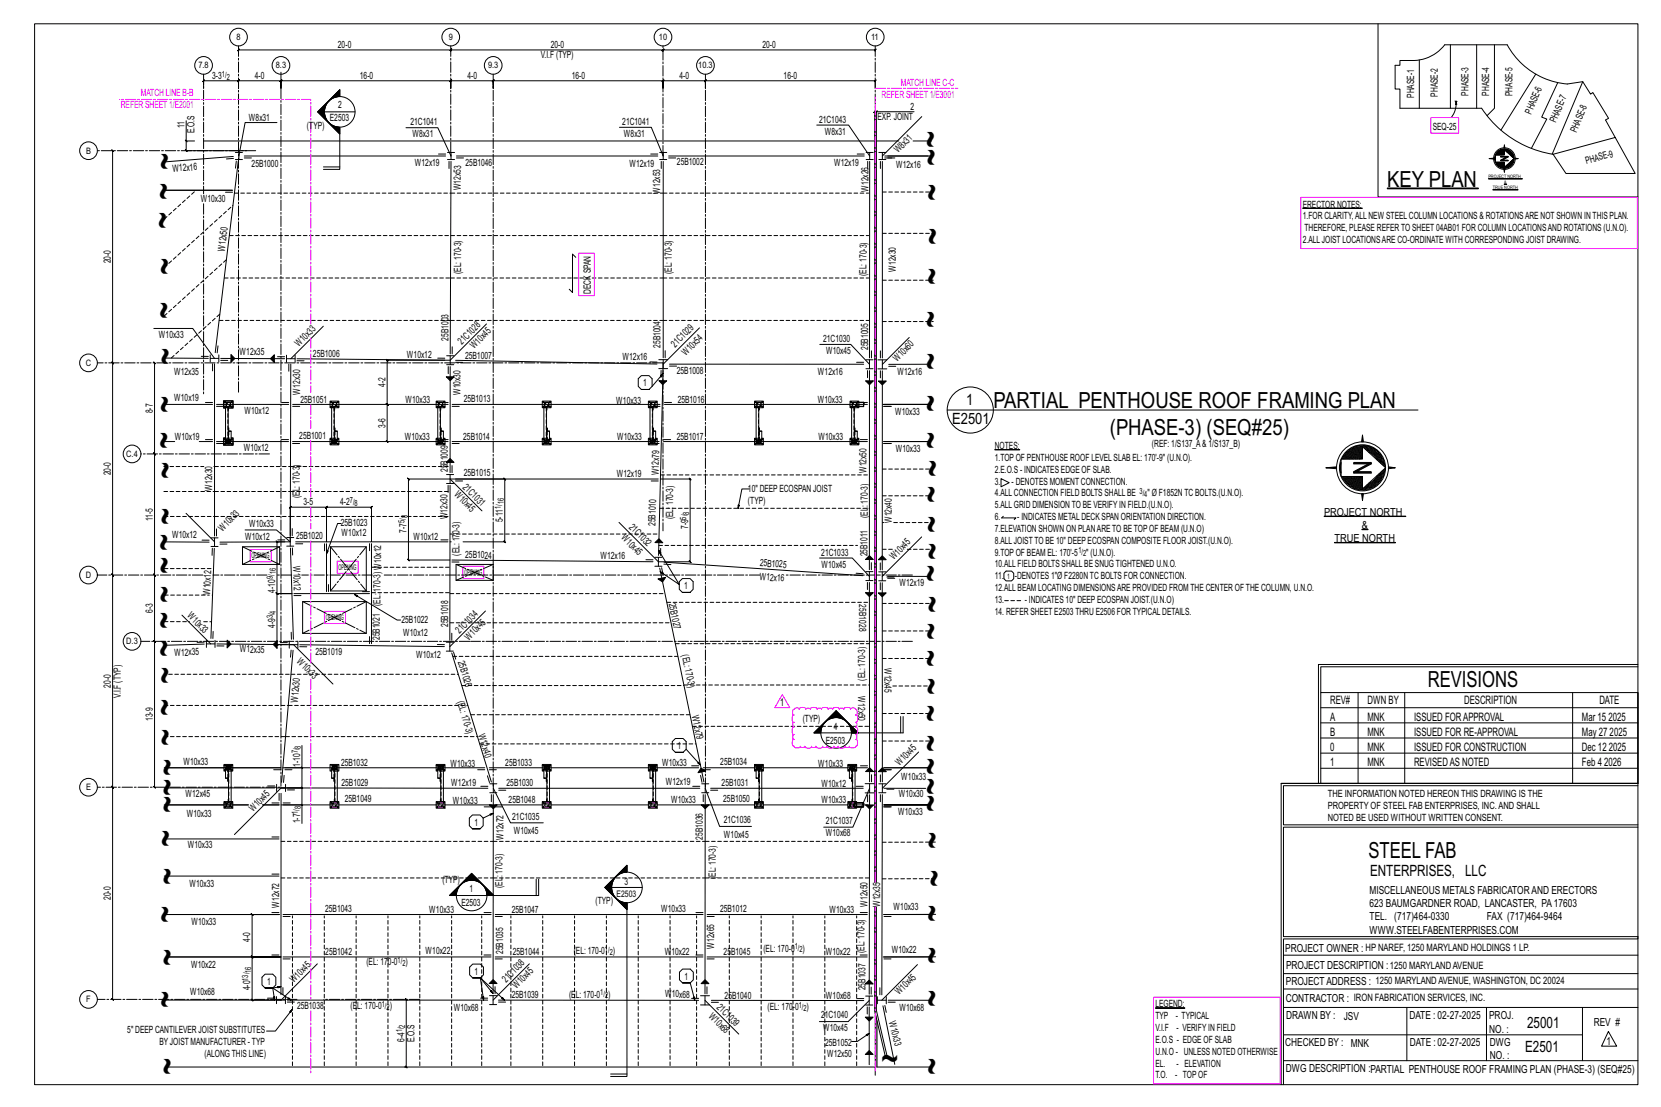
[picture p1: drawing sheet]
<svg xmlns="http://www.w3.org/2000/svg" width="914mm" height="610mm" viewBox="0 0 914 610" stroke-linecap="round" stroke-linejoin="round" font-family="sans-serif">
<defs><g id="words">
<g font-size="24.5">
<text x="99" y="94" transform="rotate(-90 99 94)">~</text>
<text x="99" y="176" transform="rotate(-90 99 176)">~ ~ ~ ~</text>
<text x="100" y="201" transform="rotate(-90 100 201)">~</text>
<text x="99" y="247" transform="rotate(-90 99 247)">~ ~</text>
<text x="100" y="264" transform="rotate(-90 100 264)">~</text>
<text x="99" y="303" transform="rotate(-90 99 303)">~ ~</text>
<text x="99" y="316" transform="rotate(-90 99 316)">~</text>
<text x="99" y="332" transform="rotate(-90 99 332)">~</text>
<text x="99" y="346" transform="rotate(-90 99 346)">~</text>
<text x="99" y="362" transform="rotate(-90 99 362)">~</text>
<text x="99" y="377" transform="rotate(-90 99 377)">~</text>
<text x="99" y="395" transform="rotate(-90 99 395)">~</text>
<text x="100" y="411" transform="rotate(-90 100 411)">~</text>
<text x="101" y="428" transform="rotate(-90 101 428)">~</text>
<text x="101" y="438" transform="rotate(-90 101 438)">~</text>
<text x="101" y="448" transform="rotate(-90 101 448)">~</text>
<text x="100" y="466" transform="rotate(-90 100 466)">~</text>
<text x="101" y="487" transform="rotate(-90 101 487)">~</text>
<text x="99" y="508" transform="rotate(-90 99 508)">~</text>
<text x="101" y="532" transform="rotate(-90 101 532)">~</text>
<text x="99" y="555" transform="rotate(-90 99 555)">~</text>
<text x="522" y="554" transform="rotate(-90 522 554)">~ ~ ~ ~ ~ ~~~~ ~ ~ ~ ~ ~ ~~ ~ ~ ~ ~ ~ ~ ~ ~ ~ ~ ~~</text>
<text x="101" y="592" transform="rotate(-90 101 592)">~</text>
<text x="485" y="591">~</text>
<text x="522" y="592" transform="rotate(-90 522 592)">~</text>
</g>
<g font-size="12.2">
<text x="764" y="103">KEY PLAN</text>
<text x="547" y="225">PARTIAL PENTHOUSE ROOF FRAMING PLAN</text>
<text x="611" y="239">(PHASE-3) (SEQ#25)</text>
<text x="786" y="378">REVISIONS</text>
<text x="753" y="472">STEEL FAB</text>
</g>
<g font-size="8.6">
<text x="532" y="223">1</text>
<text x="524" y="233">E2501</text>
<text x="754" y="483">ENTERPRISES, LLC</text>
<text x="841" y="566">25001</text>
<text x="840" y="579">E2501</text>
</g>
<g font-size="6.4">
<text x="732" y="388">REV#</text>
<text x="753" y="388">DWN BY</text>
<text x="806" y="388">DESCRIPTION</text>
<text x="880" y="388">DATE</text>
<text x="732" y="397">A</text>
<text x="753" y="397">MNK</text>
<text x="778" y="397">ISSUED FORAPPROVAL</text>
<text x="871" y="397">Mar 15</text>
<text x="885" y="397">2025</text>
<text x="732" y="405">B</text>
<text x="753" y="405">MNK</text>
<text x="778" y="405">ISSUED FOR RE-APPROVAL</text>
<text x="871" y="405">May 27</text>
<text x="886" y="405">2025</text>
<text x="732" y="414">0</text>
<text x="753" y="414">MNK</text>
<text x="778" y="414">ISSUED FOR CONSTRUCTION</text>
<text x="871" y="414">Dec 12</text>
<text x="886" y="414">2025</text>
<text x="732" y="422">1</text>
<text x="753" y="422">MNK</text>
<text x="778" y="422">REVISEDAS NOTED</text>
<text x="871" y="422">Feb 4</text>
<text x="883" y="422">2026</text>
</g>
<g font-size="6.1">
<text x="729" y="284">PROJECT NORTH</text>
<text x="750" y="291">&amp;</text>
<text x="735" y="298">TRUE NORTH</text>
<text x="754" y="492">MISCELLANEOUS METALS FABRICATORAND ERECTORS</text>
<text x="754" y="500">623 BAUMGARDNER ROAD, LANCASTER, PA17603</text>
<text x="754" y="507">TEL. (717)464-0330</text>
<text x="819" y="507">FAX (717)464-9464</text>
<text x="754" y="514">WWW.STEELFABENTERPRISES.COM</text>
<text x="708" y="524">PROJECT OWNER : HP NAREF, 1250 MARYLAND HOLDINGS 1 LP.</text>
<text x="708" y="534">PROJECT DESCRIPTION :1250 MARYLANDAVENUE</text>
<text x="708" y="543">PROJECTADDRESS : 1250 MARYLANDAVENUE, WASHINGTON, DC 20024</text>
<text x="708" y="552">CONTRACTOR : IRON FABRICATION SERVICES, INC.</text>
<text x="708" y="561">DRAWN BY :</text>
<text x="740" y="561">JSV</text>
<text x="776" y="561">DATE : 02-27-2025</text>
<text x="820" y="561">PROJ.</text>
<text x="820" y="569">NO. :</text>
<text x="877" y="565">REV #</text>
<text x="708" y="576">CHECKED BY : MNK</text>
<text x="776" y="576">DATE :02-27-2025</text>
<text x="820" y="576">DWG</text>
<text x="884" y="576">1</text>
<text x="820" y="583">NO. :</text>
<text x="708" y="590">DWG DESCRIPTION :PARTIAL PENTHOUSE ROOF FRAMING PLAN (PHASE-3) (SEQ#25)</text>
</g>
<text font-size="6" x="430" y="389">1</text>
<g font-size="5.5">
<text x="186" y="27">20-0</text>
<text x="303" y="27">20-0</text>
<text x="420" y="27">20-0</text>
<text x="298" y="32">V.I.F (TYP)</text>
<text x="117" y="43">3-3</text>
<text x="140" y="43">4-0</text>
<text x="198" y="43">16-0</text>
<text x="257" y="43">4-0</text>
<text x="315" y="43">16-0</text>
<text x="374" y="43">4-0</text>
<text x="431" y="43">16-0</text>
<text x="778" y="54" transform="rotate(-90 778 54)">PHASE-1</text>
<text x="792" y="53" transform="rotate(-90 792 53)">PHASE-2</text>
<text x="808" y="53" transform="rotate(-90 808 53)">PHASE-3</text>
<text x="820" y="53" transform="rotate(-90 820 53)">PHASE-4</text>
<text x="833" y="53" transform="rotate(-90 833 53)">PHASE-5</text>
<text x="186" y="59">2</text>
<text x="501" y="61">2</text>
<text x="843" y="63" transform="rotate(-67 843 63)">PHASE-6</text>
<text x="102" y="71" transform="rotate(-90 102 71)">11</text>
<text x="137" y="66">W8x31</text>
<text x="169" y="71">(T</text>
<text x="173" y="71">YP)</text>
<text x="182" y="67">E2503</text>
<text x="226" y="69">21C1041</text>
<text x="343" y="69">21C1041</text>
<text x="451" y="68">21C1043</text>
<text x="483" y="66">EXP. JOINT</text>
<text x="789" y="71">SEQ-25</text>
<text x="856" y="68" transform="rotate(-67 856 68)">PHASE-7</text>
<text x="107" y="73" transform="rotate(-90 107 73)">E.O.S</text>
<text x="227" y="76">W8x31</text>
<text x="344" y="75">W8x31</text>
<text x="454" y="74">W8x31</text>
<text x="868" y="73" transform="rotate(-67 868 73)">PHASE-8</text>
<text x="494" y="84" transform="rotate(-45 494 84)">W8x31</text>
<text x="95" y="95" transform="rotate(-5 95 95)">W12x16</text>
<text x="139" y="92">25B1000</text>
<text x="228" y="92">W12x19</text>
<text x="256" y="91">25B1046</text>
<text x="347" y="92">W12x19</text>
<text x="373" y="91">25B1002</text>
<text x="459" y="92">W12x19</text>
<text x="493" y="92">W12x16</text>
<text x="873" y="90" transform="rotate(-15 873 90)">PHASE-9</text>
<text x="254" y="105" transform="rotate(-90 254 105)">W12x53</text>
<text x="363" y="107" transform="rotate(-90 363 107)">W12x53</text>
<text x="478" y="106" transform="rotate(-90 478 106)">W12x26</text>
<text x="111" y="111">W10x30</text>
<text x="717" y="114">ERECTOR NOTES:</text>
<text x="717" y="121">1.FOR CLARITY,ALLNEW STEELCOLUMN LOCATIONS &amp; ROTATIONSARE NOT SHOWN IN THIS PLAN.</text>
<text x="718" y="127">THEREFORE, PLEASE REFER TO SHEET 04AB01 FOR COLUMN LOCATIONSAND ROTATIONS (U.N.O).</text>
<text x="717" y="134">2.ALLJOIST LOCATIONSARE CO-ORDINATE WITH CORRESPONDING JOIST DRAWING.</text>
<text x="124" y="139" transform="rotate(-83 124 139)">W12x50</text>
<text x="61" y="145" transform="rotate(-90 61 145)">20-0</text>
<text x="493" y="150" transform="rotate(-90 493 150)">W12x30</text>
<text x="254" y="151" transform="rotate(-90 254 151)">(EL: 170-3)</text>
<text x="325" y="151" transform="rotate(-90 325 151)">SPAN</text>
<text x="370" y="151" transform="rotate(-90 370 151)">(EL: 170-3)</text>
<text x="477" y="152" transform="rotate(-90 477 152)">(EL: 170-3)</text>
<text x="325" y="162" transform="rotate(-90 325 162)">DECK</text>
<text x="247" y="175" transform="rotate(-90 247 175)">3</text>
<text x="88" y="186">W10x33</text>
<text x="165" y="191" transform="rotate(-45 165 191)">W10x3</text>
<text x="247" y="188" transform="rotate(-90 247 188)">25B100</text>
<text x="254" y="190" transform="rotate(-45 254 190)">21C1028</text>
<text x="364" y="192" transform="rotate(-90 364 192)">25B1004</text>
<text x="372" y="191" transform="rotate(-45 372 191)">21C1029</text>
<text x="453" y="188">21C1030</text>
<text x="132" y="196">W12x35</text>
<text x="172" y="196" transform="rotate(1 172 196)">25B1006</text>
<text x="224" y="197" transform="rotate(1 224 197)">W10x12</text>
<text x="256" y="198" transform="rotate(1 256 198)">25B1007</text>
<text x="261" y="192" transform="rotate(-45 261 192)">W10x45</text>
<text x="378" y="196" transform="rotate(-45 378 196)">W10x54</text>
<text x="455" y="195">W10x45</text>
<text x="478" y="193" transform="rotate(-90 478 193)">25B1005</text>
<text x="343" y="198" transform="rotate(1 343 198)">W12x16</text>
<text x="494" y="199" transform="rotate(-45 494 199)">W10x60</text>
<text x="96" y="207">W12x35</text>
<text x="373" y="206">25B1008</text>
<text x="450" y="206">W12x16</text>
<text x="494" y="206">W12x16</text>
<text x="212" y="213" transform="rotate(-90 212 213)">4-2</text>
<text x="354" y="213">1</text>
<text x="96" y="221">W10x19</text>
<text x="165" y="217" transform="rotate(-90 165 217)">W12x30</text>
<text x="165" y="222">25B1051</text>
<text x="223" y="222">W10x33</text>
<text x="253" y="217" transform="rotate(-90 253 217)">W10x30</text>
<text x="255" y="222">25B1013</text>
<text x="373" y="222">25B1016</text>
<text x="450" y="222">W10x33</text>
<text x="84" y="228" transform="rotate(-90 84 228)">8-7</text>
<text x="339" y="222">W10x33</text>
<text x="135" y="228">W10x12</text>
<text x="493" y="228">W10x33</text>
<text x="212" y="236" transform="rotate(-90 212 236)">3-6</text>
<text x="96" y="242">W10x19</text>
<text x="165" y="241">25B1001</text>
<text x="223" y="242">W10x33</text>
<text x="255" y="242">25B1014</text>
<text x="340" y="242">W10x33</text>
<text x="373" y="242">25B1017</text>
<text x="451" y="242">W10x33</text>
<text x="134" y="248">W10x12</text>
<text x="493" y="249">W10x33</text>
<text x="548" y="247">NOTES:</text>
<text x="634" y="246">(REF: 1/S137_A&amp; 1/S137_B)</text>
<text x="247" y="256" transform="rotate(-90 247 256)">B</text>
<text x="247" y="253" transform="rotate(-90 247 253)">1009</text>
<text x="548" y="254">1.TOPOF PENTHOUSE ROOF LEVELSLAB EL: 170'-9&quot; (U.N.O).</text>
<text x="61" y="262" transform="rotate(-90 61 262)">20-0</text>
<text x="247" y="260" transform="rotate(-90 247 260)">25</text>
<text x="255" y="262">25B1015</text>
<text x="339" y="263">W12x19</text>
<text x="363" y="262" transform="rotate(-89 363 262)">W12x79</text>
<text x="477" y="261" transform="rotate(-90 477 261)">W12x50</text>
<text x="548" y="260">2.E.O.S - INDICATES EDGE OF SLAB.</text>
<text x="254" y="269" transform="rotate(45 254 269)">21C1031</text>
<text x="548" y="267">3.</text>
<text x="557" y="267">- DENOTES MOMENT CONNECTION.</text>
<text x="117" y="270" transform="rotate(-90 117 270)">W12x30</text>
<text x="165" y="274" transform="rotate(-90 165 274)">(E</text>
<text x="165" y="271" transform="rotate(-90 165 271)">L: 170-3)</text>
<text x="250" y="272" transform="rotate(45 250 272)">W10x45</text>
<text x="412" y="271">10&quot; DEEPECOSPAN JOIST</text>
<text x="548" y="273">4.ALLCONNECTION FIELD BOLTS SHALLBE</text>
<text x="632" y="273">&quot; Ø F1852N TC BOLTS.(U.N.O).</text>
<text x="167" y="278">3-5</text>
<text x="187" y="278">4-2</text>
<text x="371" y="278" transform="rotate(-90 371 278)">170-3)</text>
<text x="412" y="278">(TYP)</text>
<text x="478" y="279" transform="rotate(-90 478 279)">:</text>
<text x="478" y="277" transform="rotate(-90 478 277)">170-3)</text>
<text x="548" y="280">5.ALLGRID DIMENSION TO BE VERIFYIN FIELD.(U.N.O).</text>
<text x="84" y="287" transform="rotate(-90 84 287)">11-5</text>
<text x="246" y="286" transform="rotate(-90 246 286)">W12x30</text>
<text x="277" y="288" transform="rotate(-90 277 288)">5-11</text>
<text x="371" y="286" transform="rotate(-90 371 286)">(EL:</text>
<text x="478" y="285" transform="rotate(-90 478 285)">(EL</text>
<text x="548" y="286">6.</text>
<text x="560" y="286">- INDICATES METALDECK SPAN ORIENTATION DIRECTION.</text>
<text x="123" y="293" transform="rotate(-45 123 293)">W10x3</text>
<text x="137" y="290">W10x33</text>
<text x="188" y="290">25B1023</text>
<text x="224" y="293" transform="rotate(-90 224 293)">7-7</text>
<text x="346" y="291" transform="rotate(45 346 291)">21C1032</text>
<text x="361" y="290" transform="rotate(-89 361 290)">25B1010</text>
<text x="379" y="291" transform="rotate(-90 379 291)">7-9</text>
<text x="491" y="288" transform="rotate(-90 491 288)">W12x40</text>
<text x="548" y="293">7.ELEVATION SHOWN ON PLANARETO BETOPOF BEAM (U.N.O)</text>
<text x="95" y="296">W10x12</text>
<text x="135" y="297">W10x12</text>
<text x="163" y="297">25B1020</text>
<text x="188" y="295">W10x12</text>
<text x="228" y="297">W10x12</text>
<text x="253" y="294" transform="rotate(-90 253 294)">0-3)</text>
<text x="342" y="296" transform="rotate(45 342 296)">W10x45</text>
<text x="548" y="299">8.ALLJOISTTO BE 10&quot; DEEPECOSPAN COMPOSITE FLOOR JOIST.(U.N.O).</text>
<text x="253" y="306" transform="rotate(-90 253 306)">(EL: 17</text>
<text x="548" y="306">9.TOPOF BEAM EL: 170'-5</text>
<text x="598" y="306">&quot; (U.N.O).</text>
<text x="161" y="312" transform="rotate(88 161 312)">W10x12</text>
<text x="256" y="307">25B1024</text>
<text x="331" y="308">W12x16</text>
<text x="418" y="312" transform="rotate(4 418 312)">25B1025</text>
<text x="452" y="306">21C1033</text>
<text x="478" y="306" transform="rotate(-90 478 306)">25B1011</text>
<text x="492" y="309" transform="rotate(-45 492 309)">W10x45</text>
<text x="452" y="313">W10x45</text>
<text x="548" y="312">10.ALLFIELD BOLTS SHALLBE SNUG TIGHTENED U.N.O.</text>
<text x="418" y="319" transform="rotate(4 418 319)">W12x16</text>
<text x="495" y="323">W12x19</text>
<text x="548" y="319">11.</text>
<text x="559" y="319">-DENOTES 1&quot;Ø F2280N TC BOLTS FOR CONNECTION.</text>
<text x="116" y="328" transform="rotate(-88 116 328)">W10x12</text>
<text x="151" y="326" transform="rotate(-90 151 326)">4-10</text>
<text x="210" y="326" transform="rotate(-90 210 326)">170-3) W10x12</text>
<text x="377" y="324">1</text>
<text x="548" y="326">12.ALLBEAM LOCATING DIMENSIONSARE PROVIDED FROMTHE CENTER OF THE COLUMN, U.N.O.</text>
<text x="210" y="334" transform="rotate(-90 210 334)">(EL:</text>
<text x="368" y="332" transform="rotate(78 368 332)">25B1027</text>
<text x="473" y="333" transform="rotate(90 473 333)">25B1028</text>
<text x="548" y="332">13.</text>
<text x="564" y="332">- INDICATES 10&quot; DEEPECOSPAN JOIST.(U.N.O)</text>
<text x="84" y="338" transform="rotate(-90 84 338)">6-3</text>
<text x="103" y="339" transform="rotate(45 103 339)">W10x3</text>
<text x="548" y="339">14. REFER SHEET E2503 THRU E2506 FOR TYPICALDETAILS.</text>
<text x="151" y="346" transform="rotate(-90 151 346)">4-9</text>
<text x="221" y="343">25B1022</text>
<text x="247" y="345" transform="rotate(-90 247 345)">25B1018</text>
<text x="209" y="353" transform="rotate(-90 209 353)">25B1021</text>
<text x="222" y="350">W10x12</text>
<text x="253" y="349" transform="rotate(-45 253 349)">21C1034</text>
<text x="258" y="353" transform="rotate(-45 258 353)">W10x45</text>
<text x="132" y="359" transform="rotate(1 132 359)">W12x35</text>
<text x="96" y="361" transform="rotate(-2 96 361)">W12x35</text>
<text x="163" y="365" transform="rotate(45 163 365)">W10x3</text>
<text x="174" y="361" transform="rotate(1 174 361)">25B1019</text>
<text x="229" y="362" transform="rotate(1 229 362)">W10x12</text>
<text x="252" y="364" transform="rotate(73 252 364)">25B1026</text>
<text x="375" y="361" transform="rotate(78 375 361)">(EL:170-3)</text>
<text x="487" y="368" transform="rotate(90 487 368)">W12x45</text>
<text x="476" y="375" transform="rotate(-90 476 375)">(EL: 170-3)</text>
<text x="61" y="379" transform="rotate(-90 61 379)">20-0</text>
<text x="472" y="383" transform="rotate(90 472 383)">W12x50</text>
<text x="67" y="384" transform="rotate(-90 67 384)">V.I.F (TYP)</text>
<text x="164" y="387" transform="rotate(-85 164 387)">W12x30</text>
<text x="252" y="387" transform="rotate(74 252 387)">(EL:170-3)</text>
<text x="381" y="394" transform="rotate(78 381 394)">W12x79</text>
<text x="84" y="397" transform="rotate(-90 84 397)">13-9</text>
<text x="442" y="398">(TYP)</text>
<text x="459" y="402">4</text>
<text x="263" y="404" transform="rotate(73 263 404)">W12x40</text>
<text x="373" y="412">1</text>
<text x="455" y="409">E2503</text>
<text x="101" y="421">W10x33</text>
<text x="165" y="422" transform="rotate(-90 165 422)">1-10</text>
<text x="188" y="422">25B1032</text>
<text x="248" y="422">W10x33</text>
<text x="278" y="422">25B1033</text>
<text x="365" y="422">W10x33</text>
<text x="397" y="421">25B1034</text>
<text x="450" y="422">W10x33</text>
<text x="495" y="422" transform="rotate(-45 495 422)">W10x45</text>
<text x="496" y="430">W10x33</text>
<text x="188" y="433">25B1029</text>
<text x="248" y="433">W12x19</text>
<text x="279" y="433">25B1030</text>
<text x="367" y="432">W12x19</text>
<text x="397" y="433">25B1031</text>
<text x="452" y="433">W10x12</text>
<text x="102" y="439">W12x45</text>
<text x="190" y="442">25B1049</text>
<text x="249" y="443">W10x33</text>
<text x="280" y="442">25B1048</text>
<text x="369" y="442">W10x33</text>
<text x="398" y="442">25B1050</text>
<text x="452" y="442">W10x33</text>
<text x="495" y="439">W10x30</text>
<text x="731" y="439">THE INFORMATION NOTED HEREON THIS DRAWING IS THE</text>
<text x="103" y="450">W10x33</text>
<text x="139" y="447" transform="rotate(-45 139 447)">W10x45</text>
<text x="494" y="449">W10x33</text>
<text x="731" y="445">PROPERTY OF STEEL FAB ENTERPRISES, INC.AND SHALL</text>
<text x="165" y="453" transform="rotate(-90 165 453)">1-7</text>
<text x="261" y="455">1</text>
<text x="282" y="452">21C1035</text>
<text x="398" y="453">21C1036</text>
<text x="455" y="454">21C1037</text>
<text x="731" y="452">NOTED BE USED WITHOUT WRITTEN CONSENT.</text>
<text x="283" y="459">W10x45</text>
<text x="399" y="461">W10x45</text>
<text x="455" y="461">W10x68</text>
<text x="103" y="467">W10x33</text>
<text x="277" y="462" transform="rotate(-90 277 462)">W12x72</text>
<text x="387" y="462" transform="rotate(-90 387 462)">25B1036</text>
<text x="277" y="483" transform="rotate(-90 277 483)">:</text>
<text x="277" y="481" transform="rotate(-90 277 481)">170-3)</text>
<text x="394" y="484" transform="rotate(-90 394 484)">(</text>
<text x="394" y="483" transform="rotate(-90 394 483)">EL: 170-3)</text>
<text x="104" y="488">W10x33</text>
<text x="244" y="486">(TYP)</text>
<text x="258" y="491">1</text>
<text x="277" y="489" transform="rotate(-90 277 489)">(EL</text>
<text x="344" y="487">3</text>
<text x="61" y="496" transform="rotate(-90 61 496)">20-0</text>
<text x="328" y="498">(TYP)</text>
<text x="154" y="500" transform="rotate(-90 154 500)">W12x72</text>
<text x="179" y="502">25B1043</text>
<text x="236" y="503">W10x33</text>
<text x="254" y="499">E2503</text>
<text x="282" y="503">25B1047</text>
<text x="364" y="502">W10x33</text>
<text x="396" y="502">25B1012</text>
<text x="457" y="503">W10x33</text>
<text x="478" y="499" transform="rotate(-90 478 499)">W12x50</text>
<text x="485" y="499" transform="rotate(-90 485 499)">W12x35</text>
<text x="492" y="501">W10x33</text>
<text x="105" y="509">W10x33</text>
<text x="138" y="518" transform="rotate(-90 138 518)">4-0</text>
<text x="179" y="526">25B1042</text>
<text x="234" y="525">W10x22</text>
<text x="277" y="525" transform="rotate(-90 277 525)">25B1035</text>
<text x="282" y="526">25B1044</text>
<text x="316" y="525">(</text>
<text x="317" y="525">EL: 170-0</text>
<text x="337" y="525">)</text>
<text x="366" y="526">W</text>
<text x="370" y="526">10x22</text>
<text x="393" y="522" transform="rotate(-90 393 522)">W12x65</text>
<text x="398" y="526">25</text>
<text x="402" y="526">B1045</text>
<text x="420" y="524">(EL: 170-0</text>
<text x="442" y="524">)</text>
<text x="455" y="526">W10x22</text>
<text x="476" y="525" transform="rotate(-90 476 525)">(EL: 170-3)</text>
<text x="491" y="525">W10x22</text>
<text x="105" y="533">W10x22</text>
<text x="202" y="532">(EL: 170-0</text>
<text x="223" y="532">)</text>
<text x="261" y="537">1</text>
<text x="377" y="539">1</text>
<text x="138" y="545" transform="rotate(-90 138 545)">4-0</text>
<text x="147" y="542">1</text>
<text x="162" y="541" transform="rotate(-45 162 541)">W10x45</text>
<text x="279" y="541" transform="rotate(-45 279 541)">21C1038</text>
<text x="284" y="545" transform="rotate(-45 284 545)">W10x45</text>
<text x="476" y="545" transform="rotate(-90 476 545)">25</text>
<text x="476" y="541" transform="rotate(-90 476 541)">B1037</text>
<text x="105" y="548">W10x68</text>
<text x="282" y="550">25B1039</text>
<text x="313" y="549">(E</text>
<text x="317" y="549">L: 170-0</text>
<text x="335" y="549">)</text>
<text x="366" y="549">W</text>
<text x="370" y="549">10x68</text>
<text x="399" y="550">25</text>
<text x="403" y="550">B1040</text>
<text x="455" y="550">W10x68</text>
<text x="495" y="548" transform="rotate(-45 495 548)">W10x45</text>
<text x="164" y="556">25B1038</text>
<text x="193" y="556">(E</text>
<text x="197" y="556">L: 170-0</text>
<text x="215" y="556">)</text>
<text x="250" y="557">W10x68</text>
<text x="394" y="555" transform="rotate(45 394 555)">21C1039</text>
<text x="423" y="556">(EL: 170-</text>
<text x="438" y="556">0</text>
<text x="444" y="556">)</text>
<text x="495" y="557">W10x68</text>
<text x="636" y="555">LEGEND:</text>
<text x="390" y="560" transform="rotate(45 390 560)">W10x68</text>
<text x="452" y="561">21C1040</text>
<text x="489" y="563" transform="rotate(75 489 563)">W10x3</text>
<text x="636" y="561">TYP</text>
<text x="647" y="561">- TYPICAL</text>
<text x="70" y="569">5&quot; DEEPCANTILEVER JOIST SUBSTITUTES</text>
<text x="453" y="568">W10x45</text>
<text x="636" y="568">V.I.F</text>
<text x="648" y="568">- VERIFYIN FIELD</text>
<text x="88" y="575">BYJOIST MANUFACTURER - TYP</text>
<text x="223" y="574" transform="rotate(-90 223 574)">6-4</text>
<text x="228" y="574" transform="rotate(-90 228 574)">E.O.S</text>
<text x="454" y="576">25B1052</text>
<text x="636" y="574">E.O.S - EDGE OF SLAB</text>
<text x="113" y="582">(ALONG THIS LINE)</text>
<text x="636" y="581">U.N.O - UNLESS NOTED OTHERWISE</text>
<text x="455" y="582">W12x50</text>
<text x="636" y="587">EL.</text>
<text x="648" y="587">- ELEVATION</text>
<text x="636" y="594">T.O.</text>
<text x="647" y="594">- TOPOF</text>
</g>
<g font-size="5.5" fill="#f0f">
<text x="496" y="47">MATCH LINE C-C</text>
<text x="78" y="53">MATCH LINE B-B</text>
<text x="485" y="54">REFER SHEET 1/E3001</text>
<text x="67" y="59">REFER SHEET 1/E2001</text>
</g>
<text font-size="5" x="339" y="494">E2503</text>
<g font-size="4.9">
<text x="130" y="22">8</text>
<text x="247" y="22">9</text>
<text x="363" y="22">10</text>
<text x="480" y="22">11</text>
<text x="109" y="38">7.8</text>
<text x="152" y="38">8.3</text>
<text x="269" y="38">9.3</text>
<text x="384" y="38">10.3</text>
<text x="47" y="85">B</text>
<text x="47" y="201">C</text>
<text x="70" y="252">C.4</text>
<text x="47" y="318">D</text>
<text x="70" y="355">D.3</text>
<text x="47" y="435">E</text>
<text x="47" y="552">F</text>
</g>
<g font-size="4.7">
<text x="122" y="42">1/</text>
<text x="125" y="44">2</text>
<text x="627" y="272">3/</text>
<text x="630" y="274">4</text>
<text x="193" y="277">7/</text>
<text x="195" y="279">8</text>
<text x="276" y="280" transform="rotate(-90 276 280)">1/</text>
<text x="277" y="278" transform="rotate(-90 277 278)">16</text>
<text x="223" y="288" transform="rotate(-90 223 288)">5/</text>
<text x="224" y="285" transform="rotate(-90 224 285)">8</text>
<text x="378" y="286" transform="rotate(-90 378 286)">5/</text>
<text x="379" y="283" transform="rotate(-90 379 283)">8</text>
<text x="594" y="305">1/</text>
<text x="596" y="306">2</text>
<text x="152" y="316" transform="rotate(-90 152 316)">16</text>
<text x="150" y="319" transform="rotate(-90 150 319)">9/</text>
<text x="150" y="340" transform="rotate(-90 150 340)">3/</text>
<text x="152" y="338" transform="rotate(-90 152 338)">4</text>
<text x="166" y="412" transform="rotate(-90 166 412)">8</text>
<text x="164" y="415" transform="rotate(-90 164 415)">7/</text>
<text x="164" y="448" transform="rotate(-90 164 448)">1/</text>
<text x="166" y="446" transform="rotate(-90 166 446)">8</text>
<text x="333" y="524">1</text>
<text x="335" y="525">/2</text>
<text x="437" y="523">1/</text>
<text x="440" y="524">2</text>
<text x="219" y="530">1/</text>
<text x="222" y="532">2</text>
<text x="138" y="536" transform="rotate(-90 138 536)">16</text>
<text x="137" y="540" transform="rotate(-90 137 540)">13/</text>
<text x="330" y="548">1/</text>
<text x="333" y="550">2</text>
<text x="210" y="555">1/</text>
<text x="213" y="556">2</text>
<text x="440" y="555">1/</text>
<text x="442" y="557">2</text>
<text x="221" y="568" transform="rotate(-90 221 568)">1/</text>
<text x="223" y="566" transform="rotate(-90 223 566)">2</text>
</g>
<g font-size="4.3">
<text x="139" y="307">OPENING</text>
<text x="186" y="314">OPENING</text>
<text x="256" y="317">OPENING</text>
<text x="179" y="341">OPENING</text>
</g>
<text font-size="4.1" x="554" y="319">1</text>
<g font-size="2.5">
<text x="819" y="98">PROJECT NORTH</text>
<text x="828" y="101">&amp;</text>
<text x="822" y="104">TRUE NORTH</text>
</g>
</g></defs>
<g fill="#000" stroke="#000" stroke-width=".55">
<path d="M819 98l19 1zM717 115h33zM764 104h50h-50zM822 104l14 1zM828 101l1 1zM127 195l2 2-2 3zM149 197l2-2v5zM246 207l4 1-2 2zM363 210h4l-2 2zM476 210h5l-2 2zM484 210h4l-2 2zM183 244h1z"/>
<path d="M246 255l2-3 2 3zM358 244h1zM469 244h1zM548 248h13zM361 299l2-2 2 2zM729 284h45zM735 299h33zM750 291l3 1zM476 308l3-2 2 2zM484 308l2-2 2 2zM362 319l4-1-1 2zM476 326h5l-2 3z"/>
<path d="M484 327l4-1-2 3zM125 353l2 2-2 2zM150 355l3-2v4zM126 422h1zM243 422h1zM386 423l2 2-4 1zM418 422h1zM479 423l2 2h-4zM486 423l2 2h-4zM269 443h5l-2 2zM386 443h4l-2 2zM477 443h4l-2 2z"/>
<path d="M269 542l2-3 3 3zM386 542l2-2 2 2zM476 542l3-2 2 2zM636 555h16zM476 560h5l-2 2zM479 579l2 2h-5z"/>
<circle cx="125" cy="222" r=".2"/>
<circle cx="126" cy="223" r=".2"/>
<circle cx="183" cy="222" r=".2"/>
<circle cx="185" cy="223" r=".2"/>
<circle cx="242" cy="222" r=".2"/>
<circle cx="243" cy="223" r=".2"/>
<circle cx="300" cy="222" r=".2"/>
<circle cx="302" cy="223" r=".2"/>
<circle cx="359" cy="222" r=".2"/>
<circle cx="360" cy="223" r=".2"/>
<circle cx="417" cy="222" r=".2"/>
<circle cx="419" cy="223" r=".2"/>
<circle cx="470" cy="222" r=".2"/>
<circle cx="471" cy="223" r=".2"/>
<circle cx="182" cy="424" r=".2"/>
<circle cx="182" cy="422" r=".2"/>
<circle cx="186" cy="424" r=".2"/>
<circle cx="186" cy="422" r=".2"/>
<circle cx="125" cy="443" r=".2"/>
<circle cx="126" cy="444" r=".2"/>
<circle cx="417" cy="443" r=".2"/>
<circle cx="419" cy="444" r=".2"/>
<circle cx="468" cy="443" r=".2"/>
</g>
<g fill="none" stroke="#000" stroke-width=".55">
<path d="M19 13h883v584h-883zM759 13v95h143M131 28v-1v1l1-1h-1h117v1l1-1-1 1v-1v1l1-1h-1h117l-1 1 1-1v1v-1l-1 1 1-1h117l-1 1 1-1v1M781 33v27M798 25v35M813 25v35M823 25v35l-4 4M112 49v-5v1l1-1h-1h19v1l1-1h-1v5v-5v1l1-1h-1h24l-1 1 1-1v5v-5l-1 1 1-1h93v1l1-1h-1v5v-5v1l1-1h-1h24l-1 1 1-1v5v-5l-1 1 1-1h93l-1 1 1-1v5v-5l-1 1 1-1h23v1l1-1h-1v5v-5v1l1-1h-1h94l-1 1 1-1v5M179 60l-2 2 2 1M179 60l-2 2M179 59l-2 3 2 2M179 59l-3 3 3 2"/>
<path d="M179 59l-3 3 3 3M179 58l-3 4 3 3M180 58l-4 4 4 4M180 57l-5 5 5 4M187 53v-4l-12 13 12 12M187 50l-12 12 12 12M187 52l-1 1M187 50l-4 4M187 51l-3 3M187 52l-2 1M187 51l-2 3M187 51l-2 2"/>
<path d="M187 50l-3 4M187 50l-5 5M187 53h.1M801 56h1M802 56v2h-1zM802 56a12 12 0 0 1-3 9M802 56h.1M845 41l-19 31M858 45l-9 19 3 2-9 16M871 45l-16 40M102 77l1 1zM102 66v12h5"/>
<path d="M102 78v5v-1l1 1h-1h34M112 78h369v408M152 67h-17l-3 19M179 62h16M179 61v1M179 61l-1 1h1M179 61l-1 1 1 1M179 60l-1 2 1 1M179 63l-2-1 2-2-2 2 2 1M182 68l5 5M183 69l4 4M184 69l3 4"/>
<path d="M184 69l3 3M185 70l2 2M186 70l1 1M187 70h.1M187 70v23h-9M223 70h18l7 16M341 70h18l6 16M450 69h17l12 17M482 62l1-1zM482 62h-1l1-1-1 1v15M495 78h-13v408M503 78h10"/>
<path d="M503 62h-21v15M507 64l-21 22M889 76l-34 9 7 11h38l-16-30 2-1-9-14-1 1-5-7-8 1a42 42 0 0 1-33-21h-35a22 22 0 0 1-16 8h-8v3h-3v13h3v11h45a58 58 0 0 0 39 25M62 83l-1-1 1 1v117l-1-1 1 1-1-1 1 1v117l-1-1 1 1-1-1 1 1v117l-1-1 1 1-1-1 1 1v116M128 86l-38 3M129 87l-4 1M130 84h3M130 88h3M130 89v4M131 89l-13 105M132 84v4M135 87h3"/>
<path d="M178 92h9M241 85h4M245 86h-110M246 84h4M246 88h4M247 89v4M248 89v106M248 84v4M251 86h111M251 87h4M358 85h4M363 84h4"/>
<path d="M363 88h4M364 89v4M365 84v4M365 89v108M368 86h108M368 87h4M472 85h4M477 84h4M477 88h4M478 89v4M479 89v108M479 84v4"/>
<path d="M484 84h4M484 88h4M485 89v4M486 84v4M486 89v108M487 86h26M493 87h-6M820 87h1M822 87h-2l2 1M823 85h5v-3l5 5-5 5v-3h-5zM823 86v3M824 85a5 5 0 0 1 5-3 5 5 0 0 1 4 5"/>
<path d="M824 85a5 5 0 0 1 5-2 5 5 0 0 1 4 4M824 89l2 2 2 1M825 89l1 2h2M825 89l2 1 1 1M826 89l2 2M826 89l2 1M826 86h4l-4 3h4l-3-1 3-2M826 86h4M826 86h4l-4 2M826 86h.1M826 88h4M827 89l1 1"/>
<path d="M827 89h1M828 93v2v-2M828 81v-1v1M828 81h.1M828 83l-2 1-2 1M828 84l-2 1M828 83l-2 1-1 1M828 85h-1M828 83h-2l-2 2M828 84h-1l-2 1M828 94v-1v2M829 83l2 1 2 3"/>
<path d="M829 83l2 1 1 2M830 84l2 2M830 86h.1M830 86l-4 2M832 89l-2 2M832 89l-1 1-2 1M832 88l-1 3-2 1M833 88l-2 3-2 1M833 88a5 5 0 0 1-4 4 5 5 0 0 1-5-3M834 87h2zM835 87h-1M836 87l-2 1"/>
<path d="M90 105h38M124 106h4M317 142l-2-2v21l-2-2M178 180l-18 18M268 178l-20 20h-35l1 1-1-1v25v-1l1 1-1-1 1 1h-1v20M85 181h21l12 16M85 200v-1l1 1h-1v50v-1l1 1-1-1 1 1h-1v67v-1l1 1-1-1 1 1h-1v36l1 1-1-1 1 1-1-1v81M90 197h25M111 196h4M116 195v4M116 197h4M120 190v4"/>
<path d="M120 195v4M122 198h3M122 197l35 1M153 196h4M158 196v3M158 198h4M162 196v3M163 199h4M163 198h82M241 197h4M246 196h4M248 196v5"/>
<path d="M249 191v4M251 199l4 1M251 198l111 2M358 199h4M363 198h5M365 198v5M366 193v4M385 181l-20 20M451 190h17l11 11M472 200h3M477 198h4M479 198v5"/>
<path d="M480 193v4M483 198h5M485 193v4M486 198v5M501 186l-15 15M117 200v4M118 200v95M159 201v3M160 201v94M246 201h4M247 202v4M248 202v58"/>
<path d="M353 214l-2-1v-4l2-2h4l2 2v4l-2 1h-4h4M363 203h5M364 204v4M365 204l-2 102M365 206l-6 7M369 202h3M369 201h106M477 203h4M478 204v4M479 204v110M483 203h5M485 204v4"/>
<path d="M486 204v110M493 202h-4M510 201h-21M90 223h27M113 222h4M119 224h4M119 223h40M124 221v1zM124 224h.1M124 224h2v20h-2zM124 225h-1v-4h5v4h-2M125 222h2v2h-2z"/>
<path d="M126 224v2zM126 238h1v5h-1zM126 238v-2v1l1 1M127 221l1 1zM127 224h1zM155 222h4M161 224h4M161 223h86M182 221l1 1zM182 224h1zM183 224h1v20h-1zM183 225h-1v-4h5v4h-3"/>
<path d="M183 222h2v2h-2zM184 224v2zM184 238h2v5h-2zM184 238v-2v1l2 1M186 221v1zM186 224h.1M241 221v1zM241 224h.1M241 224h1v20h-1zM241 225h-1v-4h5v4h-2M241 222h3v2h-3zM242 222h2v2h-2z"/>
<path d="M242 224l1 2zM243 238h1v5h-1zM243 238v-2v1l1 1M243 222h4M244 221l1 1zM244 224h1zM249 224h4M249 223h114M299 221v1zM299 224h.1M299 224h2v20h-2zM299 225v-4h4v4h-2"/>
<path d="M300 222h2v2h-2zM301 224v2zM301 238h2v5h-2zM301 238v-2v1l2 1M303 221v1zM303 224h.1M357 221l1 1zM357 224h1zM358 224h1v20h-1zM358 225h-1v-4h5v4h-3M358 222h2v2h-2zM359 224v2z"/>
<path d="M359 224h4M359 238h2v5h-2zM359 238v-2l1 1 1 1M361 221v1zM361 224h.1M366 223h112M366 222h4M416 221v1zM416 224h.1M416 224h2v20h-2zM416 225h-1v-4h5v4h-2M417 222h2v2h-2z"/>
<path d="M418 224v2zM418 238h1v5h-1zM418 238v-2v1l1 1M419 221l1 1zM419 224h1zM468 221l1 1zM468 224h1zM469 224h1v20h-1zM469 222h2v2h-2zM470 224v2zM470 238h2v5h-2zM470 238v-2l1 1 1 1"/>
<path d="M472 221v3zM472 222v2h3v-3v3v-3h-3l3 1M472 224h3M472 221h.1M472 224h.1M472 222h.1M473 221h-5v4h1M473 224v1h-3M474 222h4M475 222h.1M486 223h27M486 224h5"/>
<path d="M521 226h260M750 240v2M90 243h6M110 243h7M113 242h4M119 243h40M119 244h4M124 242h.1M124 244h.1M124 241h-1v4h5v-4h-1M124 244h2M126 241v3z"/>
<path d="M127 243v1h-1M127 242h1zM127 244h1zM155 242h4M161 243h86M161 244h4M182 242h1zM182 244h1zM183 241h-1v4h5v-4h-1M183 244h1M184 241v3zM185 243v1h-1"/>
<path d="M186 242h.1M186 244h.1M213 243l1 1zM241 242h.1M241 244h.1M241 241h-1v4h5v-4h-1M241 244h1M242 241l1 3zM243 242h4M244 243v1h-1M244 242h1zM244 244h1z"/>
<path d="M249 256v4M249 243h114M249 244h4M299 242h.1M299 244h.1M299 241v4h4v-4M300 244h1M301 241v3zM302 243v1h-1M303 242h.1M303 244h.1M357 242h1z"/>
<path d="M357 244h1zM358 241h-1v4h5v-4h-1M358 244h1M359 244h4M359 241v3zM361 243v1h-2M361 242h.1M361 244h.1M365 243h113M365 242h4M416 242h.1M416 244h.1"/>
<path d="M416 241h-1v4h5v-4h-1M418 241v3zM419 243v1h-2M419 242h1zM419 244h1zM468 242h1zM468 244h1zM469 241h-1v4h5v-4h-1M469 244h1M470 241v3zM472 243v1h-2M472 242h.1"/>
<path d="M472 244h.1M474 242h4M486 243h26M486 244h5M730 258h4M736 257l-2 1h2M736 257l-6 1h6M738 253h12v-7l13 12-13 11v-7h-12zM738 255v5M739 253a12 12 0 0 1 13-7 12 12 0 0 1 10 11M745 255h10l-10 5h10M750 243v-3l1 3"/>
<path d="M750 243v-1v1M750 246a12 12 0 0 0-10 7M750 252l-2 1M750 247a11 11 0 0 0-10 6M750 250l-4 1-2 2M750 251l-4 2M750 247a10 10 0 0 0-9 6M750 250l-3 1-3 2M750 251h-2l-3 2M750 252l-3 1M750 248a9 9 0 0 0-8 5M750 248a10 10 0 0 0-8 5"/>
<path d="M750 249a9 9 0 0 0-7 4M750 246a12 12 0 0 1 12 10M751 247a11 11 0 0 1 10 9M752 247a10 10 0 0 1 8 8M752 248a10 10 0 0 1 7 6M753 249l3 2 2 2M754 255h-9h10v1l-8 4h8v1h-10v-1l8-5M761 259a11 11 0 0 1-10 10M762 259a12 12 0 0 1-12 10M762 258a12 12 0 0 1-10 12 12 12 0 0 1-13-8M764 257l4 1h-4M764 257l4 1"/>
<path d="M766 258h-2M246 261h4M246 266h4M247 267v4M248 267v86M248 264h-23l-1-1 1 1v44h-1l1 1v-1h23M248 264h30l-1-1 1 1v34h-1l1 1v-1h-23M248 261v5M248 264l17 17M251 264h111M251 265h4M358 265h4"/>
<path d="M364 264h16l-1-1 1 1v45h-1l1 1v-1h-18l-21-21M412 269h-4l-2 11M551 264l5 2-5 2zM740 262a12 12 0 0 0 10 7M740 262a11 11 0 0 0 10 7M741 262a10 10 0 0 0 9 6M742 262a10 10 0 0 0 8 5M742 262a9 9 0 0 0 8 5M743 262a9 9 0 0 0 7 4M744 262l3 3 3 1M744 262l3 2 3 1M745 262l3 2h2"/>
<path d="M746 262l4 2M747 262l3 1M748 262l2 1M750 272v4l1-4M750 272v1v-1M750 273v3M758 262l-2 2-3 2M759 261a10 10 0 0 1-7 6M760 260a10 10 0 0 1-8 8M90 298l25 1M102 283l16 15M111 297h4"/>
<path d="M116 296h4M118 296v5M119 291v4M125 300h-4M135 292h17l8 6M157 297h-4M157 298l-36 1M158 296h4M160 298h-8l1 1-1-1v29v-1l1 1h-1h9h-9v-1l1 1h-1v28l1 1-1-1h10l21 22M160 296v5M161 291v4M163 298h84"/>
<path d="M163 299h4M179 299v4M180 299v27M188 288h-2l-6 17M203 299v4M205 298v-19l-1 1 1-1h-25l-1 1 1-1v19v-19l-1 1 1-1h-20l-1 1 1-1v19M205 299v55M243 297h4M248 298h.1M507 296l-21 21M552 284l-1 1h8l-1 1M116 301h4"/>
<path d="M117 302v4M118 302l-2 50M133 301h21v10h-21zM158 301h4M160 302l2 50M161 302v4M182 301h20v24h-20zM249 309l4 1M249 308l110 1M251 311h21v9h-21zM356 308h3M361 307h3"/>
<path d="M361 312h3M362 307v5M363 303l11 19-11-7M363 313l25 118M364 302v4M364 313l1 3M365 311h4M366 310l109 7M451 307h18l10 10M471 316h4M477 315h4M477 320h4"/>
<path d="M479 315v5M480 310v4M484 320h4M484 315h4M485 310v4M486 315v5M488 318h4M489 318h4M489 317h22M553 316l1-2h3l1 2v3l-1 1h-3l-1-1zM100 339l16 16M162 327h41"/>
<path d="M162 328h4M167 331h35v18h-35zM181 322v4M195 327l24 14h2M200 326h3M267 336l-19 20M376 326l-2-1v-5l2-1h4l2 1v5l-2 1h-4h4M478 321v4M479 321v110M485 321v4M486 321v110M112 354h-3"/>
<path d="M112 355h-22M114 353v4M114 355h4M117 348v4M118 353v4M119 356h4M119 355h39M154 354h4M159 353v4M159 355h5M160 358v4M160 348v4"/>
<path d="M161 358l-6 73M164 353v4M165 356h4M165 355l80 1M203 351v3M241 355h4M246 354h4M246 359h4M248 354v5M249 360l22 71M249 349v4M250 359l1 4"/>
<path d="M902 366h-176v65M902 367h-175v14M453 399l-4 5M456 396l4-4 5 4M458 395l2-2 3 2M458 395l2-2 2 2M460 395h.1M460 394l2 1M460 392l4 4M460 392l-4 4M460 393l3 3M460 395h1"/>
<path d="M460 394l-1 1M460 393l-2 3M460 394v1M460 392l-3 4M460 392l-12 12M461 395l-1-1-1 1M463 396l-3-3-3 3M467 399l5 5M468 400l4 4M496 395v9M497 395v9zM727 381h175v50h-175z"/>
<path d="M727 398h175M727 390h175M748 381v50M773 381v50M866 381v50M902 381v50M166 411v12h-10M372 414l-2-1v-5l2-1h4l2 1v5l-2 1h-4h4M378 413l8 8M448 404l12-12 12 12M452 404h-4l12-13 13 13h-4h28M452 403h17"/>
<path d="M452 403l-1 1M452 402l-1 2M452 402l-2 2M452 401l-2 3M452 401l-3 3M453 400l-4 4M468 400l3 4M468 401l3 3M468 402l3 2M469 402l1 2M469 403l1 1M469 403v1"/>
<path d="M506 414l-20 20M727 415h175M727 406h175M85 433l1 1zM90 434h61M90 423h65M124 424h.1M124 421v1zM124 423h2v5h-2zM124 425h-1v-4h5v4h-1M124 428l1 1v1l1-2M126 422v3z"/>
<path d="M126 422h-2v1M126 422h1v20h-1zM126 422h1M127 424h1zM127 421l1 1zM147 433h4M151 424h4M152 432v4M152 434h5M154 437v4M155 437v111M155 434h11h1h-1v9"/>
<path d="M155 434l-26 26M156 427v4M157 423h110M157 424h4M157 432v4M158 435h4M158 434h111M166 422l1 1zM166 423v11h1h-12M183 423h1v5h-1zM183 425h-1v-4h5v4h-1M183 428l1 1v1v-2"/>
<path d="M184 422v3zM184 422h-1v1M184 422h2v20h-2zM184 422h1M241 424h.1M241 421v1zM241 423h1v5h-1zM241 425h-1v-4h5v4h-1M241 428l1 1v1v-2M242 422l1 3zM242 422h-1v1M243 422h1v20h-1z"/>
<path d="M243 422h1M244 424h1zM244 421l1 1zM263 424h4M265 433h4M268 427l1 4M269 423h116M269 424h4M270 432h4M270 437h4M270 438v3M272 438l-1 109"/>
<path d="M272 434l9 19h18M272 432v5M275 434h110M275 435h3M299 424h.1M299 421v1zM299 423h2v5h-2zM299 425v-4h4v4M299 428l2 1v1v-2M301 422v3zM301 422h-1v1M301 422h2v20h-2z"/>
<path d="M301 422h1M303 424h.1M303 421v1zM357 424h1zM357 421l1 1zM358 423h1v5h-1zM358 428l1 1v1v-2M358 425h-1v-4h5v4h-1M359 422h-1v1M359 422h2v20h-2zM359 422v3v-3h2M361 424h.1"/>
<path d="M361 421v1zM381 422h4M381 433h4M386 427v4M386 432h4M386 437h4M387 423h91M387 424h4M387 438v3M388 438v109M388 434l8 21h18M388 432v5"/>
<path d="M391 434h84M391 435h4M416 424h.1M416 421v1zM416 423h2v5h-2zM416 428l2 1v1v-2M416 425h-1v-4h5v4h-1M418 422h1v20h-1zM419 422h-1v3v-3h-1v1M419 424h1zM419 421l1 1zM467 424h1z"/>
<path d="M467 421l1 1zM468 423h1v5h-1zM468 428l1 1v1v-2M468 425h-1v-4h5v4h-1M469 422h-1v1M469 422h2v20h-2zM469 422v3v-3h1M471 424h.1M471 421v1zM471 433h4M474 422h4M476 432h5"/>
<path d="M476 437h5M478 438v4M479 438v109M479 434l-9 22h-17M479 432v5M480 427v4M484 432h4M484 437h4M485 438v3M485 427v4M486 438l-1 110M486 432v5"/>
<path d="M486 423h26M486 424h5M487 434h23M488 435h4M705 431h197h-197v166M727 423h175M902 433h-195v21h195M90 443h47M124 444v1zM124 442h.1M125 442h2v2h-2zM126 440v2z"/>
<path d="M126 441h-3v4h5v-4h-1M127 444l1 1zM127 442h1zM145 443h9M150 442h4M155 443h11v10M156 443h114M156 442h4M166 443l1 1zM182 444l1 1zM182 442h1zM183 442h2v2h-2z"/>
<path d="M184 440v2zM184 441h-2v4h5v-4h-1M186 444v1zM186 442h.1M241 444v1zM241 442h.1M241 442h3v2h-3zM242 442h2v2h-2zM242 440l1 2zM242 441h-2v4h5v-4h-1M244 444l1 1zM244 442h1z"/>
<path d="M266 450v5l-2 1h-4h4M266 450l-2-1h-4l-2 1v5l2 1M267 444h3M272 448l-6 2M273 444h4M299 444v1zM299 442h.1M300 442h2v2h-2zM301 440v2zM301 441h-2v4h4v-4M303 444v1zM303 442h.1"/>
<path d="M357 444l1 1zM357 442h1zM358 442h2v2h-2zM359 440v2zM359 441h-2v4h5v-4h-1M361 444v1zM361 442h.1M387 443h-114M389 443h89M416 444v1zM416 442h.1M417 442h2v2h-2z"/>
<path d="M418 440v2zM418 441h-3v4h5v-4h-1M419 444l1 1zM419 442h1zM467 444l1 1zM467 442h1zM468 443h.1M468 442h2v2h-2zM469 440v2zM469 441h-2v4h5v-1M470 443h.1M470 442l1 2z"/>
<path d="M471 444h4zM471 443h.1M471 441h1v1M471 444h.1M471 442h.1M475 443h.1M475 442h.1M475 442v1M475 442v2zM475 442h-4h4v2M486 443h26M486 444h5"/>
<path d="M902 455h-195v61h195v1h-195v80M90 462h64M150 461h4M345 477l-4 5M345 480h.1M345 479l-1 1M345 477l-4 4M345 477l-12 12M345 477l-12 12 12 12-12-12M345 480h-1M345 478l-3 3M345 478l-2 3"/>
<path d="M345 479l-2 1M345 477l-5 5M90 482h64M150 481h4M251 493h17M251 493h.1M251 492l-1 1M251 491l-1 2M252 491l-3 2M252 490l-3 3M252 490l-4 3M252 489l-4 4"/>
<path d="M253 488l-5 5 12-12 12 12M256 486l4-4 3 4M256 485l4-3 3 3M257 485l3-3 3 3M257 485l3-2 2 2M258 485l2-2 2 2M258 485l2-2 1 2M259 485l1-1 1 1M259 485l1-1v1M260 485h.1M260 481l-12 12 12-12 12 12M260 484l-1 1"/>
<path d="M260 481l-13 12h4M260 482l-3 3M260 483l2 2M260 482l4 4M260 482l-4 4M260 481l12 12M260 482l-5 4M266 488l5 5M267 489l4 4M267 490l4 3M268 490l2 3-2-3M268 491l2 2"/>
<path d="M268 492l1 1M268 493h.1M272 493h-4h29M295 484v9M297 484v9zM333 489l12 12v-4M334 489l4 4M334 489l3 2M336 489l1 1M336 489h1M337 489h17M337 489h.1"/>
<path d="M337 488l-1 1h1M337 488l-1 1 1 1M337 487l-1 2M337 487l-2 2 2 1M337 487l-2 2M337 487l-2 2 2 2M337 486l-2 3 2 2M337 486l-3 3 3 3M337 485l-3 4 3 3M338 485l-4 4M338 484l-4 5M340 496l5 4"/>
<path d="M341 496l4 4M342 496l3 4M342 497l3 3M343 497l2 2M344 497l1 1M345 497v1M345 497h.1M345 480v-4l-12 13M345 497v96h-9M481 499v58l7 26M482 499v57l7 27M90 504h64h-15l-1-1 1 1v23l-1-1 1 1h16h-16l-1-1 1 1v24l-1-1 1 1h16l20-20"/>
<path d="M150 503h4M156 504h114M156 505h4M266 503h4M273 505h4M383 503h4M387 504h-114M389 504h88M389 505h4M474 503h3M487 505h4M515 504h-29"/>
<path d="M92 527h62M150 526h4M156 527h114M156 528h4M260 539l-1-2v-4l1-2h4l2 2v4l-2 2h-4h4l7 8M266 526h4M273 527h114M273 528h3M291 531l-20 20M383 526h4M389 528h4M389 527h88"/>
<path d="M474 526h3M487 528h3M505 531l-20 20M515 527h-29M707 536h195M707 526h195M61 550l1 1zM146 544h4h-4l-2-2v-4l2-2h4l2 2v4l-2 2 10 7M147 550h4M152 549v4M152 551h5M155 543l-5 1 1 7v-2v2h-61"/>
<path d="M156 544v4M157 549v4M158 551h110M158 552h4M161 556l-9 12h-5M223 550h1h-1l1 1v-1v38l-1-1 1 1h-1M265 550h3M266 551l-2-12 14 12M269 548h4M269 553h4M271 548v5M273 543v4"/>
<path d="M274 552h4M274 551h111M376 541h4h-4l-2-1v-5l2-1h4l2 1v5l-2 1 2 10M381 550h4M386 548h5M386 553h5M388 548v5M388 551l19 18M389 543v4M392 552h4M392 551h84M472 550h4"/>
<path d="M477 553h3M477 549h3M477 554v4M479 549v4M479 554v32M479 551l-12 12h-16M480 544v3M482 559v29h-390M483 551h5M483 549v4M484 544v4M486 554l7 32"/>
<path d="M487 554l1 4M488 549v4M489 552h4M489 551h24M707 545h195M707 555h195M774 555v29M818 555v29M871 555v29M479 569l-7 5h-3M483 562v26h30M707 570h164"/>
<path d="M885 568l5 8h-8zM336 591h9M707 584h195"/>
<circle cx="112" cy="36" r="5"/>
<circle cx="131" cy="20" r="5"/>
<circle cx="155" cy="36" r="5"/>
<circle cx="248" cy="20" r="5"/>
<circle cx="272" cy="36" r="5"/>
<circle cx="365" cy="20" r="5"/>
<circle cx="388" cy="36" r="5"/>
<circle cx="482" cy="20" r="5"/>
<circle cx="187" cy="62" r="8"/>
<circle cx="49" cy="83" r="5"/>
<circle cx="828" cy="87" r="6"/>
<circle cx="828" cy="87" r="5"/>
<circle cx="49" cy="200" r="5"/>
<circle cx="534" cy="226" r="13"/>
<circle cx="73" cy="250" r="5"/>
<circle cx="750" cy="258" r="14"/>
<circle cx="750" cy="258" r="13"/>
<circle cx="49" cy="317" r="5"/>
<circle cx="73" cy="353" r="5"/>
<circle cx="460" cy="404" r="8"/>
<circle cx="49" cy="434" r="5"/>
<circle cx="260" cy="493" r="8"/>
<circle cx="345" cy="489" r="8"/>
<circle cx="49" cy="550" r="5"/>
</g>
<path d="M788 65h15v8h-15zM716 109h185v28h-185zM319 139h8v24h-8zM138 303h11v6h-11zM186 309h11v7h-11zM255 312h11v7h-11zM179 337h11v6h-11zM431 383l4 7h-8zM437 391a2 2 0 0 1 3 0 2.1 2.1 0 0 1 4 0 1.4 1.4 0 0 1 2 0 2.1 2.1 0 0 1 4 0 1.4 1.4 0 0 1 2 0 2.1 2.1 0 0 1 4 0 1.4 1.4 0 0 1 2 0 2.1 2.1 0 0 1 4 0 1.5 1.5 0 0 1 3 0 2.1 2.1 0 0 1 3 0 2.1 2.1 0 0 1 3 0 2.1 2.1 0 0 1 0 3 2.3 2.3 0 0 1 0 4 1.5 1.5 0 0 1 0 2 2.3 2.3 0 0 1 0 4 1.5 1.5 0 0 1 0 3 2.4 2.4 0 0 1 0 4l-2 1h-1v-1a1.5 1.5 0 0 1-3 0 2.1 2.1 0 0 1-4 0 1.4 1.4 0 0 1-2 0 2.1 2.1 0 0 1-4 0 1.4 1.4 0 0 1-2 0 2.1 2.1 0 0 1-4 0 1.4 1.4 0 0 1-2 0 2.1 2.1 0 0 1-4 0 1.4 1.4 0 0 1-2 0 2.2 2.2 0 0 1-4 0l-1-2v-2h1a1.5 1.5 0 0 1 0-3 2.3 2.3 0 0 1 0-4 1.5 1.5 0 0 1 0-2 2.3 2.3 0 0 1 0-4l-1-1zM635 549h70v48h-70z" fill="none" stroke="#f0f" stroke-width=".55"/>
<path d="M183 442h2v2h-2zM241 442h3v2h-3zM300 442h2v2h-2zM358 442h3v2h-3zM469 442h3v2h-3z" fill="none" stroke="#00f" stroke-width=".55"/>
<g fill="none" stroke="#000" stroke-width=".55" stroke-dasharray="2 1.4">
<path d="M129 106h119M248 106h117M365 106h113M486 106h28M90 121l18-16M126 130h122M248 130h117M365 130h113M486 129h28M90 147l38-34M124 153h124M248 153h117"/>
<path d="M365 153h113M486 154h28M90 174l35-31M121 176h127M248 176h117M365 176h113M486 177h28M94 197l27-24M125 224v20M126 225h-2M127 224h.1M184 224v20"/>
<path d="M184 225h-1M185 224h.1M242 224v20M243 225h-2M244 224h.1M301 224v20M301 225h-2M302 224h.1M359 224v20M359 225h-1M361 224h-1M418 224v20"/>
<path d="M418 225h-2M419 224h.1M470 224v20M470 225h-1M472 224h-1M472 221h.1M472 224h.1M472 222v-1M472 221v1v-1M473 223v1M473 222v1M473 221v1"/>
<path d="M473 224h.1M475 222h.1M90 257h22M118 257h.1M118 257h42M124 241h3M124 244v-2h2M124 244l1-2h1M125 242v2h1M125 244h.1M126 242h1v1M126 244h1v-1"/>
<path d="M126 244h-2M126 242h1v2h-1M126 242h.1M126 243v-6M127 243v-1h-2M127 243h-1M160 257h88M183 241h3M183 244v-2h1M183 242v2h1M183 244h1M184 242h1v1"/>
<path d="M184 244h1v-1M184 244h-1M184 242h1v2h-1M184 242h.1M184 243v-6M185 243v-1h-2M186 243h-2M241 241h3M241 244v-2h1M242 242v2M242 244h.1M242 242h2v1"/>
<path d="M242 244h2v-1M243 244h-2M243 242h1v2h-1M243 242h.1M243 243v-6M244 243l-1-1h-1M244 243h-1M299 241h4M300 244v-2h1M300 242v2h1M300 244h.1M301 242h1v1"/>
<path d="M301 244h1v-1M301 244h-1M301 242h1v2h-1M301 242h.1M301 243v-6M302 243v-1h-2M303 243h-2M358 241h3M358 244v-2h1M358 242v2h1M358 244h1M359 242h2v1"/>
<path d="M359 244h1v-1M359 244h-1M359 242h2v2h-2M360 242h-1M360 243v-6M360 243v-1h-2M361 243h-1M416 241h3M417 244v-2h1M417 242v2h1M417 244h.1M418 242h1v1"/>
<path d="M418 244h1v-1M418 244h-1M418 242h1v2h-1M418 242h.1M418 243v-6M419 243v-1h-2M419 243h-1M469 241h3M469 244v-2h1M469 242v2h1M469 244h1M470 242h2v1"/>
<path d="M470 244h1v-1M470 244h-1M470 242h2v2h-2M471 242h-1M471 243v-6M471 243v-1h-2M472 243h-1M486 258h27M90 271h28M118 271h42M160 271h88M363 280h115"/>
<path d="M364 262h115M486 273h27M90 284h28M118 284h42M160 284h88M248 294h115M486 288h.1M492 288h21M90 313h27M205 312h43M363 300h109M486 302h6"/>
<path d="M499 302h15M91 328h24M117 328h.1M205 326h43M248 327h118M367 332h111M486 332h27M553 331h10M90 342h14M112 342h4M248 343h121M372 354h107"/>
<path d="M486 347h27M93 371h67M160 371h92M249 361h124M254 378h122M377 377h102M486 363h27M486 378h.1M492 378h21M90 388h69M159 388h98M259 394h121"/>
<path d="M381 400h98M486 393h27M90 406h67M157 406h106M264 410h119M486 408h26M124 423h1M125 423v1h2M125 423v6M125 424h1M126 422h1M126 424h-2l1-2h1"/>
<path d="M126 424h-2v-1M126 422h-1v1M127 422h-1M127 424v-2h-1M127 422v2h-1M127 425h-3M183 423h1M183 423v1h2M184 423v6M184 424h.1M184 422h1M184 424h-1v-2h1"/>
<path d="M184 424h-1v-1M184 422h-1v1M185 422h.1M185 424v-2h-1M185 422v2h-1M186 425h-3M241 423h1M242 423v1h2M242 423v6M242 424h.1M242 422h2M242 424h-1v-2h1"/>
<path d="M243 424h-2v-1M243 422h-1v1M244 422h-1M244 424v-2h-1M244 422v2h-1M244 425h-3M299 423h2M300 423v1h2M301 423v6M301 424h.1M301 422h1M301 424h-1v-2h1"/>
<path d="M301 424h-1v-1M301 422h-1v1M302 422h-1M302 424v-2h-1M302 422v2h-1M303 425h-4M358 423h1M358 423v1h2M359 423v6M359 424h.1M359 424h-1v-1M359 424h-1v-2h2h1"/>
<path d="M359 422h-1v1M360 422h.1M360 424v-2h-1M361 422v2h-2h2zM361 425h-3M416 423h2M417 423v1h2M418 423v6M418 424h.1M418 424h-1v-1M418 424h-1v-2h2M418 422h-1v1"/>
<path d="M419 422h-1M419 424v-2h-1M419 422v2h-1h1zM419 425h-3M468 423h1M468 423v1h2M469 423v6M469 424h.1M469 424h-1v-1M469 424h-1v-2h2M469 422h-1v1M470 422h.1"/>
<path d="M470 424v-2h-1M470 422v2h-1h1zM471 425h-3M124 442h1M126 441h1M126 442v-20M183 442h.1M184 441h2M184 442v-20M241 442h1M242 441h2M243 442v-20"/>
<path d="M300 442h.1M301 441h2M301 442v-20M358 442h.1M359 441h2M360 442v-20M417 442h.1M418 441h1M418 442v-20M468 443h.1M468 442h.1M469 441h2"/>
<path d="M469 442v-20M470 443h.1M471 443h.1M470 443h1M471 444v-2M471 443h-1M471 442h.1M471 444h.1M471 445h.1M471 445v-1M471 444v1M472 443v1"/>
<path d="M472 442v1M475 442h.1M475 443h.1M155 463h116M272 463h116M388 463h90M486 464h30M155 483h116M272 483h116M388 483h90M486 484h30M161 587v-83"/>
<path d="M179 587v-83M196 587v-83M214 587v-83M231 587v-83M249 587v-83M265 587v-83M281 587v-83M299 587v-83M316 587v-83M334 587v-83M351 587v-83M369 587v-83"/>
<path d="M383 587v-83M401 587v-83M419 587v-83M437 587v-83M454 587v-83M472 587v-83"/>
<circle cx="124" cy="224" r=".1"/>
<circle cx="124" cy="221" r=".1"/>
<circle cx="124" cy="221" r=".2"/>
<circle cx="124" cy="224" r=".2"/>
<circle cx="124" cy="222" r=".2"/>
<circle cx="128" cy="221" r=".1"/>
<circle cx="128" cy="224" r=".1"/>
<circle cx="128" cy="221" r=".2"/>
<circle cx="128" cy="224" r=".2"/>
<circle cx="128" cy="222" r=".2"/>
<circle cx="182" cy="224" r=".1"/>
<circle cx="182" cy="221" r=".1"/>
<circle cx="182" cy="221" r=".2"/>
<circle cx="182" cy="224" r=".2"/>
<circle cx="182" cy="222" r=".2"/>
<circle cx="186" cy="224" r=".1"/>
<circle cx="186" cy="221" r=".1"/>
<circle cx="186" cy="221" r=".2"/>
<circle cx="186" cy="224" r=".2"/>
<circle cx="186" cy="222" r=".2"/>
<circle cx="241" cy="224" r=".1"/>
<circle cx="241" cy="221" r=".1"/>
<circle cx="241" cy="224" r=".2"/>
<circle cx="241" cy="221" r=".2"/>
<circle cx="241" cy="222" r=".2"/>
<circle cx="244" cy="221" r=".1"/>
<circle cx="244" cy="224" r=".1"/>
<circle cx="244" cy="224" r=".2"/>
<circle cx="244" cy="221" r=".2"/>
<circle cx="244" cy="222" r=".2"/>
<circle cx="299" cy="224" r=".1"/>
<circle cx="299" cy="221" r=".1"/>
<circle cx="299" cy="224" r=".2"/>
<circle cx="299" cy="221" r=".2"/>
<circle cx="299" cy="222" r=".2"/>
<circle cx="303" cy="221" r=".1"/>
<circle cx="303" cy="224" r=".1"/>
<circle cx="303" cy="224" r=".2"/>
<circle cx="303" cy="221" r=".2"/>
<circle cx="303" cy="222" r=".2"/>
<circle cx="358" cy="221" r=".1"/>
<circle cx="358" cy="224" r=".1"/>
<circle cx="358" cy="224" r=".2"/>
<circle cx="358" cy="221" r=".2"/>
<circle cx="358" cy="222" r=".2"/>
<circle cx="361" cy="224" r=".1"/>
<circle cx="361" cy="221" r=".1"/>
<circle cx="361" cy="224" r=".2"/>
<circle cx="361" cy="221" r=".2"/>
<circle cx="361" cy="222" r=".2"/>
<circle cx="416" cy="221" r=".1"/>
<circle cx="416" cy="224" r=".1"/>
<circle cx="416" cy="221" r=".2"/>
<circle cx="416" cy="224" r=".2"/>
<circle cx="416" cy="222" r=".2"/>
<circle cx="420" cy="224" r=".1"/>
<circle cx="420" cy="221" r=".1"/>
<circle cx="420" cy="221" r=".2"/>
<circle cx="420" cy="224" r=".2"/>
<circle cx="420" cy="222" r=".2"/>
<circle cx="469" cy="221" r=".1"/>
<circle cx="469" cy="224" r=".1"/>
<circle cx="469" cy="224" r=".2"/>
<circle cx="469" cy="221" r=".2"/>
<circle cx="469" cy="222" r=".2"/>
<circle cx="124" cy="242" r=".1"/>
<circle cx="124" cy="244" r=".1"/>
<circle cx="124" cy="242" r=".2"/>
<circle cx="124" cy="244" r=".2"/>
<circle cx="125" cy="242" r=".2"/>
<circle cx="126" cy="244" r=".2"/>
<circle cx="126" cy="242" r=".2"/>
<circle cx="128" cy="244" r=".1"/>
<circle cx="128" cy="242" r=".1"/>
<circle cx="128" cy="242" r=".2"/>
<circle cx="128" cy="244" r=".2"/>
<circle cx="182" cy="242" r=".1"/>
<circle cx="182" cy="244" r=".1"/>
<circle cx="182" cy="242" r=".2"/>
<circle cx="182" cy="244" r=".2"/>
<circle cx="183" cy="242" r=".2"/>
<circle cx="185" cy="244" r=".2"/>
<circle cx="185" cy="242" r=".2"/>
<circle cx="186" cy="242" r=".1"/>
<circle cx="186" cy="244" r=".1"/>
<circle cx="186" cy="242" r=".2"/>
<circle cx="186" cy="244" r=".2"/>
<circle cx="241" cy="242" r=".1"/>
<circle cx="241" cy="244" r=".1"/>
<circle cx="241" cy="242" r=".2"/>
<circle cx="241" cy="244" r=".2"/>
<circle cx="242" cy="242" r=".2"/>
<circle cx="243" cy="244" r=".2"/>
<circle cx="243" cy="242" r=".2"/>
<circle cx="244" cy="242" r=".1"/>
<circle cx="244" cy="244" r=".1"/>
<circle cx="244" cy="242" r=".2"/>
<circle cx="244" cy="244" r=".2"/>
<circle cx="299" cy="244" r=".1"/>
<circle cx="299" cy="242" r=".1"/>
<circle cx="299" cy="244" r=".2"/>
<circle cx="299" cy="242" r=".2"/>
<circle cx="300" cy="242" r=".2"/>
<circle cx="302" cy="242" r=".2"/>
<circle cx="302" cy="244" r=".2"/>
<circle cx="303" cy="242" r=".1"/>
<circle cx="303" cy="244" r=".1"/>
<circle cx="303" cy="244" r=".2"/>
<circle cx="303" cy="242" r=".2"/>
<circle cx="358" cy="244" r=".1"/>
<circle cx="358" cy="242" r=".1"/>
<circle cx="358" cy="242" r=".2"/>
<circle cx="358" cy="244" r=".2"/>
<circle cx="359" cy="242" r=".2"/>
<circle cx="360" cy="242" r=".2"/>
<circle cx="360" cy="244" r=".2"/>
<circle cx="361" cy="242" r=".1"/>
<circle cx="361" cy="244" r=".1"/>
<circle cx="361" cy="244" r=".2"/>
<circle cx="361" cy="242" r=".2"/>
<circle cx="416" cy="244" r=".1"/>
<circle cx="416" cy="242" r=".1"/>
<circle cx="416" cy="244" r=".2"/>
<circle cx="416" cy="242" r=".2"/>
<circle cx="417" cy="242" r=".2"/>
<circle cx="419" cy="244" r=".2"/>
<circle cx="419" cy="242" r=".2"/>
<circle cx="420" cy="242" r=".1"/>
<circle cx="420" cy="244" r=".1"/>
<circle cx="420" cy="242" r=".2"/>
<circle cx="420" cy="244" r=".2"/>
<circle cx="469" cy="244" r=".1"/>
<circle cx="469" cy="242" r=".1"/>
<circle cx="469" cy="244" r=".2"/>
<circle cx="469" cy="242" r=".2"/>
<circle cx="470" cy="242" r=".2"/>
<circle cx="471" cy="244" r=".2"/>
<circle cx="471" cy="242" r=".2"/>
<circle cx="472" cy="244" r=".1"/>
<circle cx="472" cy="242" r=".1"/>
<circle cx="472" cy="244" r=".2"/>
<circle cx="472" cy="242" r=".2"/>
<circle cx="124" cy="424" r=".2"/>
<circle cx="124" cy="422" r=".2"/>
<circle cx="124" cy="424" r=".1"/>
<circle cx="124" cy="422" r=".1"/>
<circle cx="125" cy="424" r=".2"/>
<circle cx="125" cy="422" r=".2"/>
<circle cx="126" cy="424" r=".2"/>
<circle cx="128" cy="424" r=".2"/>
<circle cx="128" cy="422" r=".2"/>
<circle cx="128" cy="424" r=".1"/>
<circle cx="128" cy="422" r=".1"/>
<circle cx="183" cy="424" r=".2"/>
<circle cx="183" cy="422" r=".2"/>
<circle cx="185" cy="424" r=".2"/>
<circle cx="241" cy="424" r=".2"/>
<circle cx="241" cy="422" r=".2"/>
<circle cx="241" cy="424" r=".1"/>
<circle cx="241" cy="422" r=".1"/>
<circle cx="242" cy="424" r=".2"/>
<circle cx="242" cy="422" r=".2"/>
<circle cx="243" cy="424" r=".2"/>
<circle cx="244" cy="424" r=".2"/>
<circle cx="244" cy="422" r=".2"/>
<circle cx="244" cy="424" r=".1"/>
<circle cx="244" cy="422" r=".1"/>
<circle cx="299" cy="422" r=".2"/>
<circle cx="299" cy="424" r=".2"/>
<circle cx="299" cy="424" r=".1"/>
<circle cx="299" cy="422" r=".1"/>
<circle cx="300" cy="422" r=".2"/>
<circle cx="300" cy="424" r=".2"/>
<circle cx="302" cy="424" r=".2"/>
<circle cx="303" cy="422" r=".2"/>
<circle cx="303" cy="424" r=".2"/>
<circle cx="303" cy="424" r=".1"/>
<circle cx="303" cy="422" r=".1"/>
<circle cx="358" cy="424" r=".2"/>
<circle cx="358" cy="422" r=".2"/>
<circle cx="358" cy="424" r=".1"/>
<circle cx="358" cy="422" r=".1"/>
<circle cx="359" cy="422" r=".2"/>
<circle cx="359" cy="424" r=".2"/>
<circle cx="360" cy="424" r=".2"/>
<circle cx="361" cy="422" r=".2"/>
<circle cx="361" cy="424" r=".2"/>
<circle cx="361" cy="422" r=".1"/>
<circle cx="361" cy="424" r=".1"/>
<circle cx="416" cy="424" r=".2"/>
<circle cx="416" cy="422" r=".2"/>
<circle cx="416" cy="424" r=".1"/>
<circle cx="416" cy="422" r=".1"/>
<circle cx="417" cy="424" r=".2"/>
<circle cx="417" cy="422" r=".2"/>
<circle cx="419" cy="424" r=".2"/>
<circle cx="420" cy="424" r=".2"/>
<circle cx="420" cy="422" r=".2"/>
<circle cx="420" cy="424" r=".1"/>
<circle cx="420" cy="422" r=".1"/>
<circle cx="467" cy="424" r=".2"/>
<circle cx="467" cy="422" r=".2"/>
<circle cx="467" cy="424" r=".1"/>
<circle cx="467" cy="422" r=".1"/>
<circle cx="468" cy="422" r=".2"/>
<circle cx="468" cy="424" r=".2"/>
<circle cx="470" cy="424" r=".2"/>
<circle cx="471" cy="424" r=".2"/>
<circle cx="471" cy="422" r=".2"/>
<circle cx="471" cy="424" r=".1"/>
<circle cx="471" cy="422" r=".1"/>
<circle cx="124" cy="444" r=".2"/>
<circle cx="124" cy="442" r=".2"/>
<circle cx="124" cy="442" r=".1"/>
<circle cx="124" cy="444" r=".1"/>
<circle cx="128" cy="442" r=".2"/>
<circle cx="128" cy="444" r=".2"/>
<circle cx="128" cy="442" r=".1"/>
<circle cx="128" cy="444" r=".1"/>
<circle cx="182" cy="444" r=".2"/>
<circle cx="182" cy="442" r=".2"/>
<circle cx="182" cy="444" r=".1"/>
<circle cx="182" cy="442" r=".1"/>
<circle cx="183" cy="443" r=".2"/>
<circle cx="185" cy="444" r=".2"/>
<circle cx="186" cy="442" r=".2"/>
<circle cx="186" cy="444" r=".2"/>
<circle cx="186" cy="442" r=".1"/>
<circle cx="186" cy="444" r=".1"/>
<circle cx="241" cy="442" r=".2"/>
<circle cx="241" cy="444" r=".2"/>
<circle cx="241" cy="444" r=".1"/>
<circle cx="241" cy="442" r=".1"/>
<circle cx="242" cy="443" r=".2"/>
<circle cx="243" cy="444" r=".2"/>
<circle cx="244" cy="442" r=".2"/>
<circle cx="244" cy="444" r=".2"/>
<circle cx="244" cy="442" r=".1"/>
<circle cx="244" cy="444" r=".1"/>
<circle cx="299" cy="444" r=".2"/>
<circle cx="299" cy="442" r=".2"/>
<circle cx="299" cy="444" r=".1"/>
<circle cx="299" cy="442" r=".1"/>
<circle cx="300" cy="443" r=".2"/>
<circle cx="302" cy="444" r=".2"/>
<circle cx="303" cy="442" r=".2"/>
<circle cx="303" cy="444" r=".2"/>
<circle cx="303" cy="442" r=".1"/>
<circle cx="303" cy="444" r=".1"/>
<circle cx="358" cy="442" r=".2"/>
<circle cx="358" cy="444" r=".2"/>
<circle cx="358" cy="442" r=".1"/>
<circle cx="358" cy="444" r=".1"/>
<circle cx="359" cy="443" r=".2"/>
<circle cx="360" cy="444" r=".2"/>
<circle cx="361" cy="442" r=".2"/>
<circle cx="361" cy="444" r=".2"/>
<circle cx="361" cy="444" r=".1"/>
<circle cx="361" cy="442" r=".1"/>
<circle cx="416" cy="442" r=".2"/>
<circle cx="416" cy="444" r=".2"/>
<circle cx="416" cy="442" r=".1"/>
<circle cx="416" cy="444" r=".1"/>
<circle cx="420" cy="442" r=".2"/>
<circle cx="420" cy="444" r=".2"/>
<circle cx="420" cy="444" r=".1"/>
<circle cx="420" cy="442" r=".1"/>
<circle cx="467" cy="442" r=".2"/>
<circle cx="467" cy="444" r=".2"/>
<circle cx="467" cy="442" r=".1"/>
<circle cx="467" cy="444" r=".1"/>
<circle cx="470" cy="444" r=".2"/>
</g>
<g fill="none" stroke="#000" stroke-width=".55" stroke-dasharray="5.8 1 1 1">
<path d="M131 25v192M155 40v394h-101M248 25v61M482 25v461M112 41v66M272 41v392M388 41v393M141 83h-87M365 86v-61M112 112v105M365 200h-311M365 200v92"/>
<path d="M148 250h-70M112 317h-58M133 301l21 10M147 317h-30M154 301l-21 10M161 317h-9M182 301l20 24M202 301l-20 24M205 317h-39M251 311l21 9M272 311l-21 9M418 317h-206"/>
<path d="M502 317h-70M167 331l35 18M202 331l-35 18M259 353h-181M502 353h-243M482 499v93M164 550h-110M231 550h-53"/>
</g>
<path d="M482 49h45M171 179v-124h-105M171 186v30M171 223v13M171 242v32M171 279v12M171 298v68M171 374v158M482 486v-433M171 534v16M171 557v34M482 590v-91" fill="none" stroke="#f0f" stroke-width=".55" stroke-dasharray="5.8 1 1 1"/>
<use href="#words"/>
</svg>
